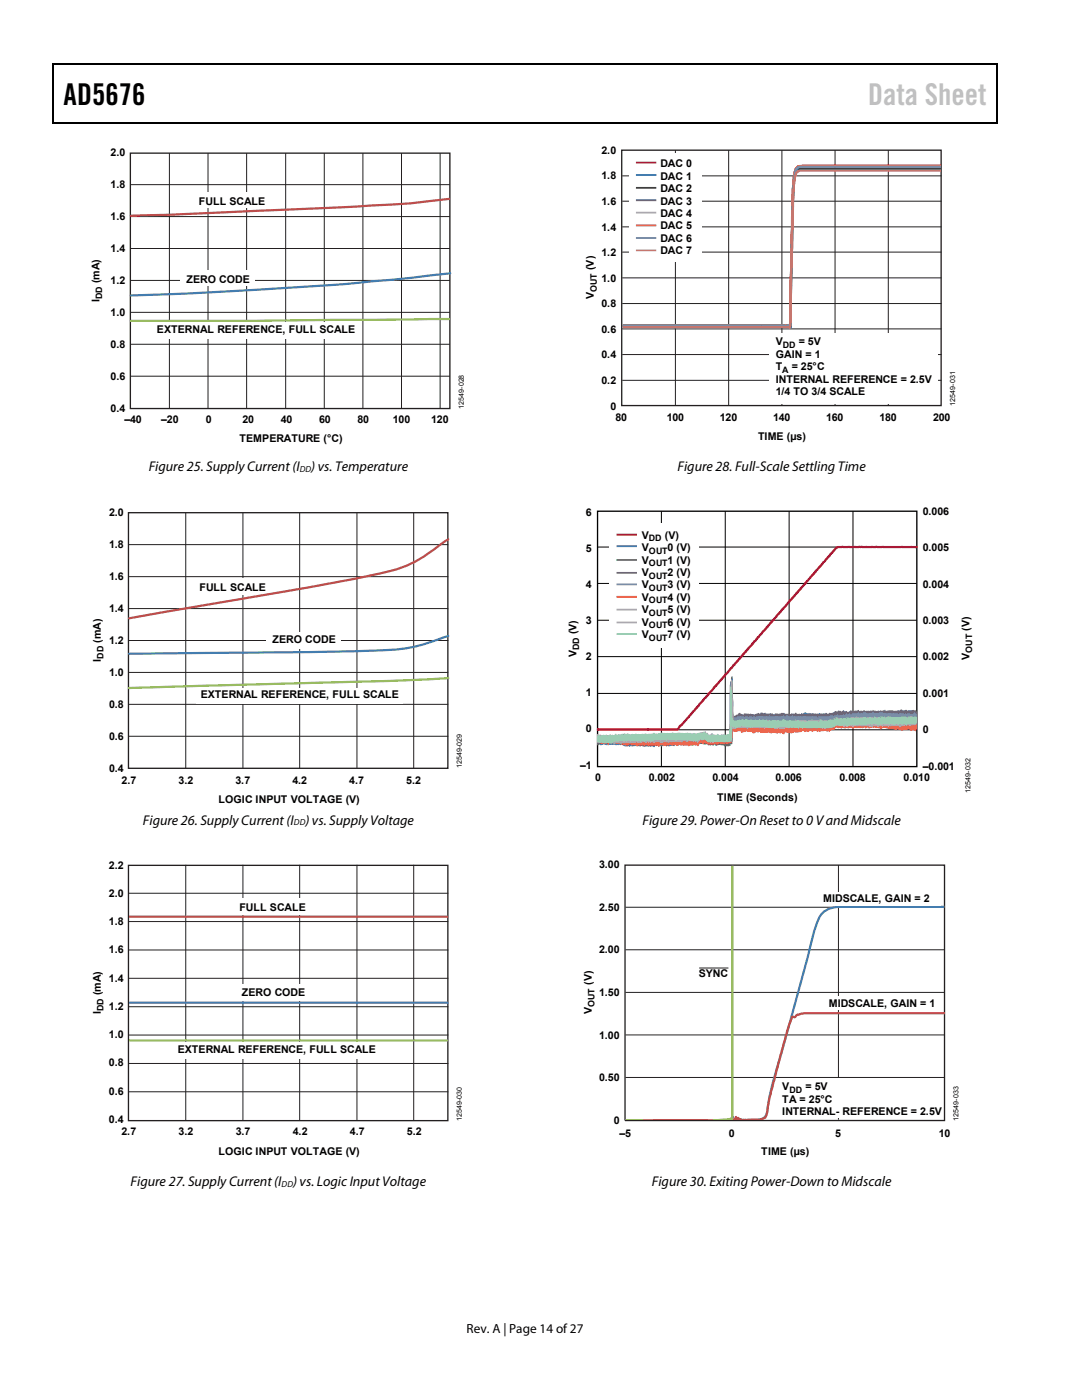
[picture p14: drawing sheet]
<svg xmlns="http://www.w3.org/2000/svg" width="216mm" height="279mm" viewBox="0 0 216 279" stroke-linecap="round" stroke-linejoin="round" font-family="sans-serif">
<defs><g id="words">
<text font-size="6" x="12.7" y="21">AD5676</text>
<text font-size="6" fill="#c0c0c0" x="173.2" y="21">Data Sheet</text>
<g font-size="2.8">
<text x="29.7" y="94">Figure 25. Supply Current (I</text>
<text x="62.1" y="94">) vs. Temperature</text>
<text x="135.2" y="93.9">Figure 28. Full-Scale Settling Time</text>
<text x="28.5" y="164.5">Figure 26. Supply Current (I</text>
<text x="60.9" y="164.5">) vs. Supply Voltage</text>
<text x="128.2" y="164.5">Figure 29. Power-On Reset to 0 V and Midscale</text>
<text x="26.1" y="236.8">Figure 27. Supply Current (I</text>
<text x="58.5" y="236.8">) vs. Logic Input Voltage</text>
<text x="130.1" y="236.8">Figure 30. Exiting Power-Down to Midscale</text>
</g>
<text font-size="2.6" x="93.1" y="266">Rev. A | Page 14 of 27</text>
<g font-size="2.1">
<text x="22.1" y="31.1">2.0</text>
<text x="120" y="35.8">1.8</text>
<text x="120" y="30.7">2.0</text>
<text x="131.8" y="33.4">DAC 0</text>
<text x="131.8" y="35.9">DAC 1</text>
<text x="22.1" y="37.5">1.8</text>
<text x="39.7" y="40.9">FULL SCALE</text>
<text x="120" y="40.9">1.6</text>
<text x="131.8" y="38.4">DAC 2</text>
<text x="131.8" y="40.8">DAC 3</text>
<text x="22.1" y="43.9">1.6</text>
<text x="120" y="46">1.4</text>
<text x="131.8" y="43.3">DAC 4</text>
<text x="131.8" y="45.8">DAC 5</text>
<text x="22.1" y="50.3">1.4</text>
<text x="118.5" y="53.9" transform="rotate(-90 118.5 53.9)">(V)</text>
<text x="120" y="51.1">1.2</text>
<text x="131.8" y="48.3">DAC 6</text>
<text x="131.8" y="50.7">DAC 7</text>
<text x="19.9" y="56.5" transform="rotate(-90 19.9 56.5)">(mA)</text>
<text x="22.1" y="56.7">1.2</text>
<text x="37.2" y="56.5">ZERO CODE</text>
<text x="118.5" y="59.7" transform="rotate(-90 118.5 59.7)">V</text>
<text x="120" y="56.2">1.0</text>
<text x="19.9" y="60.3" transform="rotate(-90 19.9 60.3)">I</text>
<text x="22.1" y="63">1.0</text>
<text x="120" y="61.3">0.8</text>
<text x="22.1" y="69.4">0.8</text>
<text x="31.3" y="66.5">EXTERNAL REFERENCE, FULL SCALE</text>
<text x="120" y="71.5">0.4</text>
<text x="120" y="66.4">0.6</text>
<text x="154.8" y="71.4">GAIN = 1</text>
<text x="154.8" y="68.9">V</text>
<text x="159.4" y="68.9">= 5V</text>
<text x="22.1" y="75.8">0.6</text>
<text x="120" y="76.6">0.2</text>
<text x="154.8" y="73.9">T</text>
<text x="154.8" y="76.4">INTERNAL REFERENCE = 2.5V</text>
<text x="158" y="73.9">= 25°C</text>
<text x="22.1" y="82.2">0.4</text>
<text x="121.8" y="81.7">0</text>
<text x="154.8" y="78.8">1/4 TO 3/4 SCALE</text>
<text x="24.8" y="84.3">–40</text>
<text x="32.2" y="84.3">–20</text>
<text x="41.1" y="84.3">0</text>
<text x="47.8" y="88.3">TEMPERATURE (°C)</text>
<text x="48.4" y="84.3">20</text>
<text x="56" y="84.3">40</text>
<text x="63.7" y="84.3">60</text>
<text x="71.3" y="84.3">80</text>
<text x="78.4" y="84.3">100</text>
<text x="86" y="84.3">120</text>
<text x="122.8" y="84.1">80</text>
<text x="133" y="84.1">100</text>
<text x="143.6" y="84.1">120</text>
<text x="151.3" y="87.8">TIME (µs)</text>
<text x="154.3" y="84.1">140</text>
<text x="164.8" y="84.1">160</text>
<text x="175.5" y="84.1">180</text>
<text x="186.2" y="84.1">200</text>
<text x="21.8" y="102.9">2.0</text>
<text x="116.9" y="102.9">6</text>
<text x="128.1" y="107.5">V</text>
<text x="132.7" y="107.5">(V)</text>
<text x="184.1" y="102.7">0.006</text>
<text x="21.8" y="109.3">1.8</text>
<text x="116.9" y="110.1">5</text>
<text x="128.1" y="110">V</text>
<text x="128.1" y="112.5">V</text>
<text x="133.2" y="110">0 (V)</text>
<text x="133.2" y="112.5">1 (V)</text>
<text x="184.1" y="110">0.005</text>
<text x="21.8" y="115.7">1.6</text>
<text x="39.8" y="118">FULL SCALE</text>
<text x="116.9" y="117.3">4</text>
<text x="128.1" y="115">V</text>
<text x="128.1" y="117.4">V</text>
<text x="128.1" y="119.9">V</text>
<text x="133.2" y="115">2 (V)</text>
<text x="133.2" y="117.4">3 (V)</text>
<text x="133.2" y="119.9">4 (V)</text>
<text x="184.1" y="117.3">0.004</text>
<text x="21.8" y="122.1">1.4</text>
<text x="116.9" y="124.6">3</text>
<text x="128.1" y="122.4">V</text>
<text x="128.1" y="124.9">V</text>
<text x="133.2" y="122.4">5 (V)</text>
<text x="133.2" y="124.9">6 (V)</text>
<text x="184.1" y="124.5">0.003</text>
<text x="193.5" y="125.9" transform="rotate(-90 193.5 125.9)">(V)</text>
<text x="20.1" y="128.3" transform="rotate(-90 20.1 128.3)">(mA)</text>
<text x="21.8" y="128.5">1.2</text>
<text x="54.4" y="128.4">ZERO CODE</text>
<text x="115" y="131.2" transform="rotate(-90 115 131.2)">V</text>
<text x="115" y="126.6" transform="rotate(-90 115 126.6)">(V)</text>
<text x="116.9" y="131.8">2</text>
<text x="128.1" y="127.3">V</text>
<text x="133.2" y="127.3">7 (V)</text>
<text x="184.1" y="131.8">0.002</text>
<text x="193.5" y="131.7" transform="rotate(-90 193.5 131.7)">V</text>
<text x="20.1" y="132.1" transform="rotate(-90 20.1 132.1)">I</text>
<text x="21.8" y="134.9">1.0</text>
<text x="21.8" y="141.3">0.8</text>
<text x="40.1" y="139.4">EXTERNAL REFERENCE, FULL SCALE</text>
<text x="116.9" y="139">1</text>
<text x="184.1" y="139.1">0.001</text>
<text x="21.8" y="147.7">0.6</text>
<text x="116.9" y="146.2">0</text>
<text x="184.1" y="146.3">0</text>
<text x="21.8" y="154.1">0.4</text>
<text x="115.7" y="153.4">–1</text>
<text x="118.8" y="156">0</text>
<text x="129.4" y="156">0.002</text>
<text x="142.2" y="156">0.004</text>
<text x="154.7" y="156">0.006</text>
<text x="167.5" y="156">0.008</text>
<text x="180.3" y="156">0.010</text>
<text x="184.1" y="153.6">–0.001</text>
<text x="24.3" y="156.5">2.7</text>
<text x="35.6" y="156.5">3.2</text>
<text x="43.6" y="160.2">LOGIC INPUT VOLTAGE (V)</text>
<text x="47" y="156.5">3.7</text>
<text x="58.4" y="156.5">4.2</text>
<text x="69.7" y="156.5">4.7</text>
<text x="81.1" y="156.5">5.2</text>
<text x="143.1" y="159.9">TIME (Seconds)</text>
<text x="21.7" y="173.4">2.2</text>
<text x="119.5" y="173.3">3.00</text>
<text x="21.7" y="179">2.0</text>
<text x="21.7" y="184.6">1.8</text>
<text x="47.8" y="181.8">FULL SCALE</text>
<text x="119.5" y="181.8">2.50</text>
<text x="164.3" y="180.1">MIDSCALE, GAIN = 2</text>
<text x="21.7" y="190.3">1.6</text>
<text x="119.5" y="190.3">2.00</text>
<text x="21.7" y="195.9">1.4</text>
<text x="118.1" y="196.6" transform="rotate(-90 118.1 196.6)">(V)</text>
<text x="139.4" y="195">SYNC</text>
<text x="20.1" y="202.4" transform="rotate(-90 20.1 202.4)">I</text>
<text x="20.1" y="198.6" transform="rotate(-90 20.1 198.6)">(mA)</text>
<text x="21.7" y="201.6">1.2</text>
<text x="48.3" y="198.8">ZERO CODE</text>
<text x="118.1" y="202.4" transform="rotate(-90 118.1 202.4)">V</text>
<text x="119.5" y="198.8">1.50</text>
<text x="165.4" y="201">MIDSCALE, GAIN = 1</text>
<text x="21.7" y="207.2">1.0</text>
<text x="119.5" y="207.3">1.00</text>
<text x="21.7" y="212.8">0.8</text>
<text x="35.5" y="210.2">EXTERNAL REFERENCE, FULL SCALE</text>
<text x="119.5" y="215.8">0.50</text>
<text x="21.7" y="218.5">0.6</text>
<text x="156.1" y="220.1">TA = 25°C</text>
<text x="156.1" y="217.6">V</text>
<text x="160.7" y="217.6">= 5V</text>
<text x="21.7" y="224.1">0.4</text>
<text x="24.2" y="226.6">2.7</text>
<text x="35.6" y="226.6">3.2</text>
<text x="47" y="226.6">3.7</text>
<text x="58.4" y="226.6">4.2</text>
<text x="69.8" y="226.6">4.7</text>
<text x="81.2" y="226.6">5.2</text>
<text x="122.5" y="224.3">0</text>
<text x="123.6" y="226.8">–5</text>
<text x="145.4" y="226.8">0</text>
<text x="156.1" y="222.6">INTERNAL- REFERENCE = 2.5V</text>
<text x="166.7" y="226.8">5</text>
<text x="187.3" y="226.8">10</text>
<text x="43.6" y="230.5">LOGIC INPUT VOLTAGE (V)</text>
<text x="151.9" y="230.5">TIME (µs)</text>
</g>
<g font-size="1.8">
<text x="20.4" y="59.7" transform="rotate(-90 20.4 59.7)">DD</text>
<text x="119.1" y="58.3" transform="rotate(-90 119.1 58.3)">OUT</text>
<text x="156.2" y="69.5">DD</text>
<text x="156.1" y="74.4">A</text>
<text x="59.8" y="94.1">DD</text>
<text x="129.5" y="108.1">DD</text>
<text x="129.5" y="110.5">OUT</text>
<text x="129.5" y="113">OUT</text>
<text x="129.5" y="115.5">OUT</text>
<text x="129.5" y="118">OUT</text>
<text x="129.5" y="120.4">OUT</text>
<text x="129.5" y="122.9">OUT</text>
<text x="129.5" y="125.4">OUT</text>
<text x="20.6" y="131.5" transform="rotate(-90 20.6 131.5)">DD</text>
<text x="115.5" y="129.8" transform="rotate(-90 115.5 129.8)">DD</text>
<text x="129.5" y="127.9">OUT</text>
<text x="194" y="130.3" transform="rotate(-90 194 130.3)">OUT</text>
<text x="58.7" y="164.7">DD</text>
<text x="20.6" y="201.8" transform="rotate(-90 20.6 201.8)">DD</text>
<text x="118.6" y="200.9" transform="rotate(-90 118.6 200.9)">OUT</text>
<text x="157.5" y="218.1">DD</text>
<text x="56.2" y="236.9">DD</text>
</g>
<g font-size="1.4">
<text x="92.6" y="81.6" transform="rotate(-90 92.6 81.6)">12549-028</text>
<text x="190.6" y="80.9" transform="rotate(-90 190.6 80.9)">12549-031</text>
<text x="92.2" y="153.3" transform="rotate(-90 92.2 153.3)">12549-029</text>
<text x="193.7" y="158.2" transform="rotate(-90 193.7 158.2)">12549-032</text>
<text x="92.2" y="223.7" transform="rotate(-90 92.2 223.7)">12549-030</text>
<text x="191.3" y="223.6" transform="rotate(-90 191.3 223.6)">12549-033</text>
</g>
</g></defs>
<path d="M10.5 12.7h.3v1h-.3zM198.8 12.7h.2v1h-.2zM198.8 12.7h.2v.3h-.2zM198.8 24.4h.2v.3h-.2z" fill="#000"/>
<path d="M10.5 12.8h188.3M10.7 13.7v11M198.9 13.7v11M10.5 24.5h188.3" fill="none" stroke="#000" stroke-width=".25"/>
<path d="M26 30.6h63.8v50.9h-63.8z" fill="#fff" stroke="#231f20" stroke-width=".27"/>
<g fill="none" stroke="#231f20" stroke-width=".2">
<path d="M26.1 36.9h63.7M33.8 30.6v50.9M41.5 30.6v50.9M49.2 30.6v50.9M57 30.6v50.9M64.7 30.6v50.9M72.4 30.6v50.9M80.1 30.6v50.9M87.8 30.6v50.9M26.1 56h63.7M26.1 49.6h63.7M26.1 43.2h63.7"/>
<path d="M26.1 75.1h63.7M26.1 68.7h63.7M26.1 62.3h63.7"/>
</g>
<g fill="#fff">
<path d="M37.6 38.3h14.9v3.1h-14.9z"/>
<path d="M36 53.9h14.9v3.2h-14.9z"/>
<path d="M30.4 64.4h41.3v3.2h-41.3z"/>
</g>
<path d="M89.9 54.5l-9.5 1.1-13.7 1.3-27 1.6-13.6 .5" fill="none" stroke="#4a7dbb" stroke-width=".44"/>
<path d="M89.7 39.7a289.8 289.8 0 0 1-25.3 1.8l-29.7 1.3-8.6 .3" fill="none" stroke="#be4b48" stroke-width=".44"/>
<path d="M89.7 63.7l-38.5 .3h-25.1" fill="none" stroke="#98b954" stroke-width=".44"/>
<path d="M25.6 102.3h63.8v51h-63.8z" fill="#fff" stroke="#231f20" stroke-width=".27"/>
<path d="M25.7 115.1h63.8M25.7 108.7h63.8M37.1 102.3v51M48.5 102.3v51M59.8 102.3v51M71.2 102.3v51M82.5 102.3v51M25.7 134.2h63.8M25.7 127.8h63.8M25.7 121.5h63.8M25.7 146.9h63.8M25.7 140.6h63.8" fill="none" stroke="#231f20" stroke-width=".2"/>
<path d="M89.5 126.9l-.7 .2a34.6 34.6 0 0 1-14 2.7l-12.8 .3-36.3 .4" fill="none" stroke="#4a7dbb" stroke-width=".44"/>
<path d="M89.5 135.3l-11.5 .6-52.3 1.4" fill="none" stroke="#98b954" stroke-width=".44"/>
<g fill="#fff">
<path d="M53.2 126.1h14.8v3.2h-14.8z"/>
<path d="M39.2 137.3h41.2v3.2h-41.2z"/>
<path d="M39 115.5h14.9v3.2h-14.9z"/>
</g>
<path d="M89.5 107.6l-.6 .4a33.1 33.1 0 0 1-9.4 5.5 399.8 399.8 0 0 1-33 6.3l-20.8 3.6" fill="none" stroke="#be4b48" stroke-width=".44"/>
<path d="M25.6 172.7h63.8v50.9h-63.8z" fill="#fff"/>
<path d="M25.6 172.7h63.8v50.9h-63.8z" fill="none" stroke="#231f20" stroke-width=".27"/>
<g fill="none" stroke="#231f20" stroke-width=".2">
<path d="M25.7 178.3h63.8M37.1 172.6v51M48.5 172.6v51M59.8 172.6v51M71.2 172.6v51M82.5 172.6v51M25.7 195.2h63.8M25.7 189.6h63.8M25.7 183.9h63.8M25.7 217.9h63.8M25.7 212.2h63.8M25.7 206.6h63.8"/>
<path d="M25.7 200.9h63.8"/>
</g>
<path d="M25.7 200.1h63.8" fill="none" stroke="#4a7dbb" stroke-width=".44"/>
<path d="M25.7 182.9h63.8" fill="none" stroke="#be4b48" stroke-width=".44"/>
<path d="M25.7 207.6h63.8" fill="none" stroke="#98b954" stroke-width=".44"/>
<g fill="#fff">
<path d="M47.1 196.6h14.8v3.2h-14.8z"/>
<path d="M34.6 208.1h41.2v3.2h-41.2z"/>
<path d="M47 179.3h14.8v3.2h-14.8z"/>
</g>
<path d="M124.1 30h63.7v50.9h-63.7z" fill="#fff" stroke="#231f20" stroke-width=".27"/>
<g fill="none" stroke="#231f20" stroke-width=".2">
<path d="M124.2 35.1h63.7M134.8 30v50.9M145.4 30v50.9M156 30v50.9M166.6 30v50.9M177.2 30v50.9M124.2 55.5h63.7M124.2 50.3h63.7M124.2 45.3h63.7M124.2 40.2h63.7M124.2 75.9h63.7M124.2 70.8h63.7"/>
<path d="M124.2 65.6h63.7M124.2 60.6h63.7"/>
</g>
<path d="M187.5 33.1h-27.3l-1 .1-.4 .4-.2 .7-.4 3.5-.6 27.4v-.4l-.1 .2v-.2l-.1 .2-5.2-.1M152.3 64.9l-27.8 .1" fill="none" stroke="#db0029" stroke-width=".44"/>
<path d="M187.5 33.7h-27.9l-.4 .2-.5 .8-.4 3.1-.6 27.6-.1-.4v.2h-5.4M124.5 65.1l13.9-.1 13.9 .2" fill="none" stroke="#0a347c" stroke-width=".44"/>
<path d="M187.5 33.8h-27.7l-.3 .1a1.23 1.23 0 0 0-.9 1.3l-.3 2.1-.2 3.7-.5 24.4v-.3l-.1 .2v-.2l-5.3 .1M124.5 65.2l13.9 .1 13.9-.1" fill="none" stroke="#008340" stroke-width=".44"/>
<path d="M187.5 33.1h-27.9l-.5 .2-.2 .3a6.9 6.9 0 0 0-.6 3.5l-.2 2.2-.5 26v-.5l-.1 .2v-.2l-.1 .2h-5.2M124.5 65h27.8" fill="none" stroke="#593396" stroke-width=".44"/>
<path d="M187.5 33.1l-28.3 .1-.5 .8-.5 3.8-.6 27.4v-.4l-.1 .2v-.2l-.1 .2h-5.2M124.5 65h27.8" fill="none" stroke="#ac9acb" stroke-width=".44"/>
<path d="M187.5 33.1h-27.9l-.5 .2-.4 .7-.2 .7-.4 4.6-.5 26v-.5l-.1 .2h-5.3M124.5 65h27.8" fill="none" stroke="#fe650d" stroke-width=".44"/>
<path d="M187.5 33.2h-27.9l-.3 .2a1.79 1.79 0 0 0-.8 1.7l-.4 6.3-.5 23.8v-.4l-.1 .3v-.2l-5.3 .1M124.5 65h27.8" fill="none" stroke="#6c85b1" stroke-width=".44"/>
<path d="M187.5 34l-27.9 .1a1.33 1.33 0 0 0-1 1.4l-.5 7.3-.5 22.6v-.2l-.1 .2v-.2l-5.3 .1M124.5 65.3h27.8" fill="none" stroke="#e9657e" stroke-width=".44"/>
<path d="M125.6 30.7h14.4v21.6h-14.4z" fill="#fff"/>
<path d="M126.9 32.4h4.1" fill="none" stroke="#db0029" stroke-width=".35"/>
<path d="M126.9 34.9h4.1" fill="none" stroke="#0a347c" stroke-width=".35"/>
<path d="M126.9 37.5h4.1" fill="none" stroke="#008340" stroke-width=".35"/>
<path d="M126.9 40h4.1" fill="none" stroke="#593396" stroke-width=".35"/>
<path d="M126.9 42.4h4.1" fill="none" stroke="#ac9acb" stroke-width=".35"/>
<path d="M126.9 45h4.1" fill="none" stroke="#fe650d" stroke-width=".35"/>
<path d="M126.9 47.5h4.1" fill="none" stroke="#6c85b1" stroke-width=".35"/>
<path d="M126.9 50h4.1" fill="none" stroke="#e9657e" stroke-width=".35"/>
<path d="M153.5 66.4h33.6v14.2h-33.6z" fill="#fff"/>
<path d="M119.2 102h63.7v51h-63.7z" fill="none" stroke="#000" stroke-width=".27"/>
<path d="M119.2 116.4h63.7M119.2 109.2h63.7M132 102v51M144.7 102v51M157.5 102v51M170.2 102v51M119.2 138.4h63.7M119.2 131h63.7M119.2 123.8h63.7M119.2 145.6h63.7" fill="none" stroke="#000" stroke-width=".2"/>
<path d="M182.8 109.2l-14.8-.1-1.1 .2-16.8 19.3M150.1 128.5l-14 16.1a1.01 1.01 0 0 0-.8 .9l-16 .1" fill="none" stroke="#db0029" stroke-width=".44"/>
<path d="M121.5 104.4h17.8v24.9h-17.8z" fill="#fff"/>
<path d="M123 106.7h4.1" fill="none" stroke="#db0029" stroke-width=".35"/>
<path d="M123 109h4.1" fill="none" stroke="#416fa6" stroke-width=".35"/>
<path d="M123 111.8h4.1" fill="none" stroke="#339b65" stroke-width=".35"/>
<path d="M123 114.3h4.1" fill="none" stroke="#6e548e" stroke-width=".35"/>
<path d="M123 116.6h4.1" fill="none" stroke="#6c85b1" stroke-width=".35"/>
<path d="M123 119.1h4.1" fill="none" stroke="#fe650d" stroke-width=".35"/>
<path d="M123 121.7h4.1" fill="none" stroke="#8fa5cb" stroke-width=".35"/>
<path d="M123 124.2h4.1" fill="none" stroke="#ac9acb" stroke-width=".35"/>
<path d="M123 126.5h4.1" fill="none" stroke="#9acdb3" stroke-width=".35"/>
<path d="M119.1 147.2l.6-.1 .3 .1 .1-.1h.5l.1 .1 .1-.1h.4l.1 .2 .1-.1h.3v.1l1-.1 .2 .1 1.2-.1 1.3 .3 .2-.2 1.1 .4 .2-.2 .5 .2 1.2-.3 .2 .3 .6-.2h1.7l.3-.2 .2 .2 .3-.2 .2 .2 1.4-.2 1.6 .2 .2-.3h.3v.1l.7-.1 .8 .1 .6-.1 .2-.2h.3v.2l.3-.1 .7 .1 .5-.4h.6l.1-.3h.3l.1 .4 .4-.1 .2 .3 .2-.1 .5 .2 .1-.3 .3 .2 .4-.1v.2l.3-.3 .5 .1 .2-.1a1.42 1.42 0 0 0 1.5-.1v.2l.4-.1 .2-11.4h.2l.1 6.9 .2 .9 1.5-.4 1.1 .2v-.2h1l.4 .2 .9-.5 .6 .2 .6-.1 .1 .2 1-.1 .1 .2 .3-.4 .1 .1a.73 .73 0 0 0 1 0l.3 .1 .1-.2h.4a4 4 0 0 0 2.3 0l.1 .1 .7-.1a1.69 1.69 0 0 0 1.5-.5l.6 .4 .3-.2 .4 .3 .7-.2 .8 .1 .1-.2 .2 .2 1-.1 .1 .2h.4l.9-.3h1.1a.86 .86 0 0 1 1-.1l1.2 .1 .4-.3 .1 .2 .7 .2h1.1l.5 .2 .2-.2 .4 .2 .4-.2 .3 .2 .3-.1 .3 .1 1.1-.1 .1 .2 .4-.2 .3 .2 .6-.1 .2 .1v-.2l.3-.1 .1 .3 .8-.2 1.4 .2 .3-.2a1.38 1.38 0 0 0 1.3 .1h.3l.1 .1h.9a.42 .42 0 0 1 .6 .1v.6a.57 .57 0 0 1-.1 .8l-1.1-.3-.2 .2-.6-.1-.4 .1-.4-.1v.1a1.92 1.92 0 0 0-1.6 0l-.5-.2-1.6 .1a.61 .61 0 0 1-.8 0h-.3a.47 .47 0 0 1-.8-.1 1.13 1.13 0 0 1-1.5-.1l-.8 .2-.4-.2-.9 .1-.6-.3-1.3 .2-.9-.2-.8 .2-.3-.2-1.3 .4-.2-.2-1.9 .2-1-.2-.5 .1-.8-.1-.1 .2h-.2a.42 .42 0 0 0-.6-.4l-.1 .3h-1.1a.81 .81 0 0 1-1.1 .2h-.5l-.2 .1-.2-.1-.3 .1-.9-.2v.1l-.8 .1-.2-.1-.4 .3-.2-.3-.5 .4-1.2-.4-1.5 .2a.95 .95 0 0 1-1.2 0l-.1 .2h-.6l-.2-.2a.77 .77 0 0 1-1-.2l-.5 .3-.4-.1-.5 .3h-.5v1.3a4.2 4.2 0 0 1-.2 2.4l-1.1 .1-.1-.1-.4 .2-1.2-.3-.2 .4h-.2l-.2-.2-.3 .2-.3-.2h-.7l-.9-.4-.2 .2-.4-.1-.2 .2v.3l-.5 .1-.1-.2-.2 .1-.5-.1-.1 .2-.3-.1v.1h-.2l-.1-.2h-.7l-.5 .3-.2-.1h-.6l-.3 .1-.5-.1-.3 .2h-1.2l-.1-.1-.2 .2-.1-.2-.9 .2-.3-.2-.2 .2-.2-.2-.4 .1-.1-.2-.2 .4-.6-.2-.2 .1h-1.3l-.5-.2-.3 .2-1-.2-.6 .2-.2-.2-.2 .2h-.2v-.2l-.2 .2-.2-.1-.3 .1-.1-.2-.2 .1-.4-.3-.2 .1-2.6-.1-.1 .1-.8-.2-.5 .3-.8-.4z" fill-rule="evenodd" fill="#416fa6"/>
<path d="M119.1 147.1l.8 .1a.66 .66 0 0 1 .9 0l1.4-.2 .1 .2 1.2-.4 .2 .4 .5-.3 .7 .2 .5-.3 .5 .2v-.2l.5 .1 .3-.1 .2 .2 .1-.2 1.1 .2 .9-.2a.9 .9 0 0 0 1.2 0l.2 .3 .3-.2 .7 .3v-.3l.5 .3 1-.2 .3 .2 .1-.1a1.1 1.1 0 0 0 1.3-.2l.4 .3 .3-.3 .7 .2 .2-.2 .3 .1a1.49 1.49 0 0 0 1.4-.1l.4 .3 .2-.1a.76 .76 0 0 0 1.2-.4l.1 .3 .1-.1 .1 .1 .3-.3h.2a.53 .53 0 0 0 .8 .4l.1 .1 .3-.1 .2 .2 .4 .1 .3-.1h.3l.1-.2 .2 .2 1.1-.1 .3 .1h.2l.1-.2 .3 .2 .6-.2 .2-12.1h.2l.1 7.4 .2 1.1 .5-.3 .7 .1 .4-.3 .2 .3h2.3v-.2l.5 .1 .3-.3 .4 .2v-.2h.4l.2-.2h.4l.2 .3 .3-.2 .2 .3 .7-.2 .3 .2 1.3-.2 .1 .2 .7-.2v.2h.2l.2-.2 .3 .1 .3-.1 .7 .1 .2-.2 .2 .2 .3-.2 1.6-.1a1.07 1.07 0 0 0 1.2-.1l1.1 .1 .3 .2h.7a1.24 1.24 0 0 1 1.2-.1l.6-.1v-.2l.7 .1 1.2-.2 1.3 .1 .4-.2 .3 .2 1.7-.1 .4 .1 .3-.1 .1 .2h.3l.6-.1 .6 .3 .3-.3a.53 .53 0 0 0 .8 .1l1 .2 .2-.2 .4 .1 .1-.2 .5 .2 .4-.1v.1l.4-.2 .5 .2 .3-.1 .6 .2 .4-.2 .3 .1 .1-.1h.7l.1-.2 .3 .2h.4l.7 .2 .4-.2 .4 .1 .1 1.1-.1 .3h-.7l-.2-.1-.6 .2-.3-.1-1-.1-.6 .2-.7-.2-.3 .1-1-.1-.9 .3-.6-.2-.7 .1-2.4-.3a.43 .43 0 0 1-.7 0l-.2 .2-.3-.2a1.08 1.08 0 0 1-1.1-.2l-2.6 .2-.1-.2-.2 .3h-.2v-.3l-.4 .2-.3-.1-.3 .1-.7 .1-.6 .3-.1-.2-.4 .2-.2-.2h-.3v.3l-.4 .1-.2-.4a.63 .63 0 0 1-1 .1l-.2 .1-1-.2-.2 .3-.3-.2h-.8l-.3 .2-1.8-.1-.2 .2-1.2-.2-.1 .2h-.5l-.2 .3-.4-.4-.6 .1-.2-.2-.5 .3-1.4-.2-.5 .2-.1-.3-.7 .2-.2-.1-.5 .4-.1-.2-.7 .1a2.54 2.54 0 0 1-2.1-.1l-.4 .2-.1 .1-.3-.1-.6 .3-.2-.3-.1 3.7-.3 .1v.2l-1.3 .1-.2-.2-.1 .1-.5-.1-.8 .2-.2-.3-.3 .2-.4-.1-.6 .1-.3-.3-.6 .1-.1-.4-.3 .3h-.6l-.1 .3-.2-.1a.77 .77 0 0 0-.9 .1l-.7-.3-.6 .1-.4-.3-.8 .1-.2 .2-.3-.3-.3 .3-.4-.2-.9 .2-.1-.1h-.6l-.4 .2a.94 .94 0 0 0-1.1-.1l-.3-.2-1.7-.2-.9 .2-.1-.3-.7 .3-1.1-.1-.3 .2-.5-.2-.2 .2-.7-.3-.8 .2a.82 .82 0 0 1-1.1 0l-.2 .1-.1-.1-.3 .3-.2-.2-.3 .1-.2-.1h-.5a1.89 1.89 0 0 0-1.5 .2h-.7z" fill-rule="evenodd" fill="#339b65"/>
<path d="M119.1 147.2l1.6-.3 .6 .2 1-.1 .4 .1 .2-.2 2.7 .1 .1-.2 .9 .3 .1-.3a1.35 1.35 0 0 0 1.4 .1l.4 .1 .2-.2 .3 .2 .3-.2 .5 .2 .3-.3 .8 .3 1.1-.3 .2 .2 1.1-.2 .3 .2 .3-.2 .4 .1 .4-.2 .3 .3 .1-.2h.9l.7 .1 .1 .2 .4-.2 1.4-.1 .1 .3a1.12 1.12 0 0 0 1-.7l.5-.2 .1 .3 .4-.3 .6 .8 1.1 .1 .2-.2 .3 .2 .8-.3 .6 .3 .3-.3 .3 .1 .2-.2 .4 .4 .2-11h.3l.2 7 1-.4 .3-.3 .8 .3 .2-.2 1.4 .1a1.59 1.59 0 0 0 1.4-.2l.2 .1 .4-.2 .5 .1 .3-.1 .1 .2 .8 .1 .1-.2 .3 .1 .1-.1 .1 .3h.3l.2-.2 .7 .1 .6-.2 1.7 .3 .2-.2 .7 .1 .2-.3 .4 .3h.6l.1-.2 .3 .3 .2-.2 .6 .1 .8-.2 1.1 .3 .3-.2 1 .2 .6-.3 .5 .2a.53 .53 0 0 1 .8-.1l.5-.5 .5 .1 .2-.2 .6 .2 .4-.3 .2 .3 .4-.1 .2 .2 .6-.3 .3 .1 1.4-.2v.1l.7 .1 .2-.1 .4 .1 1-.1 .3 .1 .2-.2 .7 .2 .4-.1 .2 .1 .2-.1 .3 .1 .1-.1h.3l.1-.1h.2v.1h1.5l.2 .1h.4l.5-.2 .1 .1 .4-.2 .4 .2 .7-.1 .2 .1 1.2-.1 .4 .1a1.22 1.22 0 0 1 .1 1.4l-1.4-.2v.1a.41 .41 0 0 1-.7 .1l-.1 .2-.6-.3-1.1 .1-.4-.1-.3 .2-1.9-.2-.1 .3-.3-.2h-.3l-.2 .2-.2-.2h-.6l-.4-.1-.1 .2-.4-.2-2.5 .2-.4-.1-.7 .1-.6-.1-.1 .3-.3-.2-1.2 .1a.48 .48 0 0 0-.7 0h-.5l-.2 .3-.3-.1-.5 .3-.7-.1-1 .2-.9-.1-.2 .1-.9 .1v-.3l-.4 .1-.2 .2-1.1-.4-.2 .3-1.1 .1-.3-.3-.4 .2-.9-.2-.4 .1a1.23 1.23 0 0 0-1.3 0v.2l-.4-.3h-1.3l-.8 .3-.1-.2-.5 .1-.3-.3-.3 .1-.1 .3-.1-.3-.4 .2-.6-.2-1.4 .3-.1-.3a.68 .68 0 0 0-1 .3l-.1-.3h-.5l-.5 .2-.2 .2-.5 .1-.5-.3-.1 3.6a.72 .72 0 0 1-1 .6l-.6 .1-.5-.1-.2 .2-.2-.2h-.7l-.5 .3v-.2l-.2 .1-.4-.3-.5 .2-.4-.7-.3 .2a.94 .94 0 0 0-1.1 .6l-1.1-.1-.5 .1v-.2h-.1l-.3 .2h-1a1.72 1.72 0 0 0-1.5 0l-.2-.2-1 .1a.48 .48 0 0 1-.8-.1h-.6a.79 .79 0 0 0-1 .3l-.8-.2-.4 .3h-.2a.5 .5 0 0 0-.8-.3l-.3 .2-.2-.3-.2 .3-.3-.1-.3 .1-.3-.2-.2 .2-.1-.3-.3 .1-.6-.1-.2 .3h-.1l-.1-.3-.2 .2h-.6l-.1 .2-.2-.3-.6 .2-2.9-.1-2.1 .2z" fill-rule="evenodd" fill="#6e548e"/>
<path d="M119.5 146.7l.2-.1a.59 .59 0 0 0 .8 .1l.3 .1 .1-.2a1.06 1.06 0 0 0 1.1 .2l.2-.1h1l.2-.2 .2 .2h.3l.4-.3 .3 .3 .3-.2h.2v.2l.2-.2 .3 .2 .7-.1 .8 .1 .2-.2 .5 .3 .6-.2 .4 .2h.3v-.2l.4 .2 .8-.1 .3 .1 .5-.3 .4 .2 .9 .1 .2-.1 .4 .2v-.2h.2l1.4 .2 1.1-.3 1 .3 .4-.2 .1 .2h.4l.5-.2 .6 .3 .1-.2 .4-.2 .3 .1 .1-.2 .5-.1 .2 .2 .2-.3h.2l.1 .3 .2-.1 .3 .4 .4-.1 .1 .2 .7-.2 1.7 .1 1-.1 .3-.2 .2-10.1h.3l.2 6.8 .1 .1 .4-.4 .2 .2 .8-.4 .6 .2 .8-.1 .3 .2 .1-.2 1.2 .2a3.5 3.5 0 0 1 2-.2l.5-.1v.2l.4-.2 .2 .2h.6a1.06 1.06 0 0 1 1.1 0l.9-.2 .3 .2 .1-.3 .3 .2h.6l.5-.2 .1 .3 .1-.2 .3 .2 2-.2 .5 .1 .2 .2 .7-.3 .1 .2h.6l.5 .2v-.3l1.8 .1 .6-.2 .5 .1 .8-.3 .5 .1 1.1-.1 .3-.3 .2 .3 .4-.2 .2 .2h.2l.2-.3 .5 .1v.1l.8-.3 .1 .2h.6l.5-.3 .7 .3 .9-.3 .5 .2 2.1-.1 .1 .2 .6-.1 .6 .2 .1-.2 .4 .1a1.41 1.41 0 0 0 1.3-.1v.1l.4-.2 .1 .3 .3-.1 1 .1a.53 .53 0 0 0 .7-.4l.3 .4a1.21 1.21 0 0 1 .2 1.3l-.3 .1a.91 .91 0 0 0-1.1 0h-.2l-.1-.2-.7 .2-.4-.2-.2 .2h-.9l-.2-.3-.1 .1h-.7l-.3 .3v-.3l-1.1-.1-.6-.1-.4 .2-1.1-.2-.9 .2h-.6l-.2-.2-.3 .4-.4-.3-.2 .2-.8-.1-.3 .2-.3-.2-.2 .2-.6-.2-.6 .3-.8 .1v.2l-.3-.1a.66 .66 0 0 0-.8-.2h-.4l-.1 .2h-.3l-.1-.1-.3 .2-.2-.2-.2 .2h-2v.2h-.7l-.3-.3-1 .2-.3-.2h-1.9l-.1 .4a1.32 1.32 0 0 0-1.5-.2l-.3 .2-.7-.5-.1 .3-.7-.2-.3 .2-.4-.1-.1 .2-.3-.2h-1.4l-.7 .2a.36 .36 0 0 1-.6-.3h-.5l-.3 .3-.4-.1-.8 .1-.3-.2-.2 .2-.5-.1a.23 .23 0 0 1-.1 .3 .23 .23 0 0 1-.3-.2h-.3l-.1-.2a1.25 1.25 0 0 0-1.2 .3h-.5v.2l-.7-.1v.7a4.5 4.5 0 0 1-.4 2.9h-.2a.84 .84 0 0 0-1 0l-1.7-.1-.2 .3-.2-.3-1 .2-.2-.3a.74 .74 0 0 0-.9-.2l-.5-.1-.4 .2v.7h-.2l-.1-.6-.3 .2h-.6l-.6-.2-.3 .2-.4-.2a.52 .52 0 0 1-.9-.1l-.1 .1-.4-.1-.1 .2-.9-.2-.9 .1-.1-.1-.4 .1-.8 .1-.2-.2-.4 .1-.8-.1-1.5 .1-.4-.1-.1 .1-.3-.1-.2 .1-.7-.1v.2h-.1l-.8-.2-.6 .2-.2-.2a1.2 1.2 0 0 1-1.2-.1l-.3-.1-.2 .3-.6-.3v.2l-1.6 .2-.5-.2-1.3 .2-1.1-.1v-1l.3-.1z" fill-rule="evenodd" fill="#6c85b1"/>
<path d="M119.1 147.2l.6-.4h.1l.1 .3 .3-.2 .3 .2 .5-.1 .1-.2 .6 .2 .2-.2 .4 .4 .6-.3 1.2 .3 .6-.1a3.8 3.8 0 0 0 2.3 .1l.1 .1 .6 .1h.7l.4-.2 .5 .3 .4-.2 .5 .1 .5-.2h.8l.4 .2 .2-.2 .3 .2 1.1-.2 .2 .3 .6-.3 1.4 .2 .4-.2 .6 .2a.69 .69 0 0 1 .9 0l.9-.2h.8l.3-.3h.2a.54 .54 0 0 0 .8-.3l.4 .4 .7 .3 .3-.2 .9 .1 .6-.2h.6l.1-.1 .2 .3 .7-.4 .3 .3 .4-.2 .2-10.8h.2l.2 8a.45 .45 0 0 0 .3 .6 .45 .45 0 0 0 .6-.4 .74 .74 0 0 0 .9 .3l1 .1h.9l.2 .1 .8 .1 .2-.1h.8v-.2l.7 .3a2.11 2.11 0 0 1 1.6 0l1-.1 .2 .2 .2-.1 .2 .1a1 1 0 0 1 1.1-.2l.6 .1 .7-.2 .6 .1 .8-.3 .3 .3 .3-.4 .6 .2 1.5-.1a.64 .64 0 0 0 .9 0l.2 .2 .6-.3 1.3 .2 .1-.3h.6l.2-.1a1.14 1.14 0 0 1 1.2-.2l.8-.2 .6 .3 .2-.3 .9 .2h.5l.2-.4a.9 .9 0 0 0 1.2 .2h1.2l.6-.2 2.2 .2 1 .3 .1-.2 .7 .1a.59 .59 0 0 1 .8 .2l.7-.1v.1l.3-.1 .6 .2 .4-.2 .1 .2a1.12 1.12 0 0 1 1.2 .2l.5-.3a1 1 0 0 1 .4 1.5v.2h-.2a.45 .45 0 0 0-.8-.1l-.6-.3-.2 .1-1 .2-.8-.2-.2-.1-.2 .2-.6-.2-1.2-.1a1.33 1.33 0 0 0-1.4 .2v-.2l-1.5-.3-.2 .2-.5 .1-.1-.2h-.2l-.5 .1-.1-.2-.4 .3-.2-.2-1.8 .2-.6-.2-.2 .2-.4-.2-.2 .2-.6-.2-.2 .2-.6-.1a.52 .52 0 0 0-.8 .3l-.9 .2-.1 .3-.2-.2-.3 .1-.2-.2-.6 .2-.1-.3-.5 .4-.2-.2-.3 .2-.2-.3-.9 .2a.47 .47 0 0 0-.7 .1l-.3-.1-.5 .1v-.2h-.5l-.1 .2-.7 .1h-1.1v.1l-1.4-.1-.2 .3-.4-.1-.1-.2-.2 .1h-.5l-.1 .1-.5-.1h-3l-.1-.2h-.7l-.3 .2h-.4l-.2-.2h-.7l-.3-.2-.2 .2-.8 .2-.2-.4-.2-.1-1.2 .3-.2-.3-.1 2.3-.9 .4-.9-.1-.2 .2-.7-.2-.4 .3-.5-.2-.2 .1-.9 .1-.3-.3-.2 .1-.4-.2v-.2l-.1 .4-.1 .1-.3-.3-.3 .1-.5 .5-.1-.2-.3 .1-.3-.1h-.8l-.3 .2-.1-.2-1.4 .1-.3-.1-.3 .1-.8-.1-1.9 .1a1.23 1.23 0 0 0-1.2 .2l-.1-.2-.5-.1-1.4 .2-.5-.2-.5 .2-.2-.2h-.6l-.4 .2-.7-.2-.2 .1-.1-.1h-.3v-.1h-.2l-.4 .2h-.4l-.1-.1-1.9-.2-.2-.2-.2 .3-.3-.3h-.7v.4h-.2l-.1-.4-1.4 .2v-.3l-.4 .1-.3-.2z" fill-rule="evenodd" fill="#fe650d"/>
<path d="M119.1 147.1l.6-.2 1.4 .2 .3-.4v.4l.9 .1 .1-.2 1-.1 .1 .2 .8-.1 .2-.3 .3 .2 .4-.1v.2l.3-.2 .4 .1 .4-.2 .2 .2h.8l.9-.3 1.6 .1 .5-.3 .1 .3 .6-.1 .4 .1 .4-.2 .4 .3 2.4-.1 .1-.2h.2l.1 .2 1.1-.1a.56 .56 0 0 1 .8 .1l.8-.2h.6l.4-.2 .2 .3h.3l.3-.3 .2 .1 .1-.3 .5 .2 .5-.4 .1 .3 .4 .1 .1 .3h.3l.2-.3h.3v.3l.7 .1 .3-.2 .5 .3 .3-.3 .3 .1 .1-.1 .5 .3 .4-.3 .3 .1a12.9 12.9 0 0 0 .3-4.9v-6.1h.2l.1 .4v1.5a33.1 33.1 0 0 0 .3 6.5l2.3-.2 .6 .1 .4-.1 1.6-.1 .1-.2 .5 .2 .7-.1 .3-.1 .2 .2 .2-.2h.2l.1 .3 .3-.1a.6 .6 0 0 0 .8-.2l1 .3 .5-.3 .3 .3 1.7-.1 .4-.2 .2 .2 1.7-.1 .5 .2 .7-.2 .2-.2 .2 .2h1.2l.2-.2 .5 .3h1.1l.3-.1v-.3l.6 .2 .7-.5 .9 .3 1.1-.1 .2-.2a.83 .83 0 0 0 1 0l.7 .1v-.2h.4l.1 .2 .2-.1v.2l.7-.2 .5 .1 .2-.2 .3 .2 1-.1 .3 .1 .1-.3 .2 .3h.8l.3-.2h1.7l1.5 .2 .5-.2 .2 .2 .3-.4 .1 .3 1.1-.1a1.07 1.07 0 0 1 1.1 .1l.3-.2 .1 .1a.51 .51 0 0 1 .2 .7 .64 .64 0 0 1-.3 .8 .64 .64 0 0 1-.8-.3l-.7 .2a.43 .43 0 0 1-.6-.1l-.2 .3-.2-.2-.2 .1v-.1l-.1 .3-.5-.3-.3 .2-.9-.2-.6 .1-.5-.1v-.2l-.2 .4-.4-.1-.1-.2-.2 .2h-.1v-.2h-.5l-.1 .2-.6 .1-.7-.2v.2h-.1l-.6-.2-.3 .1-.1-.2a.52 .52 0 0 1-.8 .1l-.5 .2h-.2v-.2l-.9 .2-.2-.3-.5 .4-1.1-.2a.5 .5 0 0 1-.8 0l-.1 .1-.3-.1-.6 .3-.2-.3a1.58 1.58 0 0 1-1.6 .6l-.5 .1-.1-.2-.1 .2-.3-.2a3.2 3.2 0 0 1-2.1 0h-.4l-.1 .2-1.2-.3-.5 .2-1-.1-.7 .3-.5-.2-1 .1a4.6 4.6 0 0 0-2.6 .1l-.9-.3-1.3 .1-.2-.1-.1 .2-.2-.1-.3 .2-.7-.2-.3 .3h-.2a.58 .58 0 0 0-.9 .1l-.5-.3-.2 .2-.2-.2-.4 .2-1.4 .1-.2-.4-.1 3h-1.6l-.1-.2-.3 .3-.4-.1-.3 .1-.4-.1-.1 .1-.4-.1-.3 .2-.9-.2-.5-.6a.75 .75 0 0 1-.9 .3l-.2 .1a.3 .3 0 0 1-.3 .3 .3 .3 0 0 1-.3-.1l-.2 .1-.2-.1-1-.1-.5 .2-.3-.2-.8 .2-.1-.3-.2 .2-.1-.2-.2 .3-1-.1-1 .3-.2-.2-.8-.1-.2 .3-.6-.3-1 .2-.1-.2-.8 .1-.5-.1-.1 .2-.3-.1-.8-.1-.5 .2-.6-.1-.2 .3h-1.3l-.1-.2-.2 .2h-.6l-.2-.1-.4 .2-1-.2-.1 .3h-.5v-.2h-.3v.2l-.8-.3-.9 .1-.1-.2h-.2a.65 .65 0 0 1-.8-.1 .65 .65 0 0 1-.1-.8z" fill-rule="evenodd" fill="#8fa5cb"/>
<path d="M119.1 146.5l.3-.1 .1 .3 .4-.1 .1 .3 .1-.2h1.4l1.7 .2 .1-.2 .3 .1 .4-.2 .3 .3 .3-.1 1.7 .1 .3-.2 .1 .4 .6-.3 1.8 .1 .1-.2 .3 .2 .7-.1 .3 .2 .2-.2 1.1 .2 .9-.2 .3 .1 .3-.3 .3 .1 .2-.2 .2 .3 1.3-.1 .3 .1 1.2-.3 .5 .1 .2-.3 .4 .2a1.09 1.09 0 0 0 1.1-.1v.1l.2 .1 .6-.4 .7 .1 .2-.3 .1 .1v.3h.5v.3l.1 .1 .3-.2 .2 .2 .2-.2 .7 .3 .8-.2 .7 .2 .4-.2 .7 .2 .2-.3 .2-9.7h.2v.3l.2 6.7a.52 .52 0 0 0 .7 .2l.4-.1 .2 .1 .3-.2h1.1l.2 .2 .5-.2 .1 .2 .7-.1 .5 .1 .2-.2 .5 .1v.1l.3-.3 .6 .3 .5-.2 .5 .2 .1-.1 .2 .1 .4-.1 .4 .1 .1 .1h.8l.3-.2 1 .1 .1-.1 .7 .1v-.1h.6l.5-.1 .3 .2v-.2l.6 .1 .2-.2 .3 .2 .4-.3 .5 .3 .3-.2 .3 .2 .3-.2 .3 .3 .2-.2 .6 .2 .6-.2 .8 .2 .1-.1 .5 .1 .2-.1h.2a.34 .34 0 0 0 .6-.2l.4 .2 .4-.6 .5 .1v.2l.2-.3h.1l.1 .3 .6-.2a3.1 3.1 0 0 0 2.1 0l.3 .2v-.2h.3v.2l.3-.2 .1 .2 1-.2 .1 .2 .5-.1 .2 .2 .2-.3 .9 .2h.6l.3-.2 .2 .2 1-.1 .2 .1 .2-.2 .2 .2 .7-.1 .8 .2 .2-.2h.3l.2-.2 .1 .2 1 .1 .6-.2 .2 .2v-.3l.5 .2 .4-.2a.63 .63 0 0 0 .8-.1h.1v.9a.73 .73 0 0 1-1 .6l-.3 .1-.5-.1-.2 .1-.2-.1-.6 .1a.5 .5 0 0 1-.9-.1l-1.4 .2-.4-.2v.2l-.6-.2-.3 .2-.2-.2-.3 .2-.2-.2a.64 .64 0 0 1-.9 .1l-.2 .1-.3-.2-.4 .3-1.2-.2-.8 .1-.5-.2-.5 .2-.6-.1-.2 .2-.2-.2-.1 .1-1.3-.1-.2 .2-.7-.2-.2 .1-.7-.2-.2 .3-.5 .1-.1 .2-1.1-.1-.1 .3-.4-.2-1.4-.1a.38 .38 0 0 1-.6-.2l-.7 .2-1-.4-.2 .4-.3-.1a.53 .53 0 0 1-.8-.1l-.1 .3-.3-.2-.4 .1-.9-.1-.4 .2-.6-.1-.1 .2-1 .1h-.2v-.2h-.1a.8 .8 0 0 1-1.1-.2l-.4 .2-1-.1-.2 .2-.2-.3-.2 .2-.5-.2-.3 .3-.1-.3-1.2 .2-.2-.2-.6 .1-.1 .3-.2-.1v-.3h-.5l-.9 .2-.5-.1-.4 .2-.6 .1-.1-.5-.1 2.7v.2h-.4l-.3 .2-.2-.2-.6 .2-.4-.1-1-.1-.7 .3-.3-.3-.2 .1-.1-.1h-.3l-.2-.2h-.4l-.1-.4-.2 .3-.7-.2-.7 .8-.1-.3-.2-.1-.5 .2v-.3l-.6 .2-.1-.2-.6 .2-.7-.2-.3 .4-.1-.2-.4 .1-.1-.1-.1 .1-2.3-.1-.5 .2-.4-.1v.2l-.9-.2-.9 .2-.2-.2-.2 .2-.3-.1-.2 .1-.3-.3v.4l-.7-.3-.5 .2-.2-.2h-.8l-.3 .2-1.6-.2-.5 .2-.3-.2-.6 .1-.2-.2-.5 .2-.7-.1-.7 .1-.2-.2h-.5l-.3 .2-.3-.1-.4 .2-.1-.3-.2 .1a1.2 1.2 0 0 1-.4-1.3z" fill-rule="evenodd" fill="#ac9acb"/>
<path d="M119.4 146.7l.5 .1a1.11 1.11 0 0 1 1.2 0h.2l.6-.3 .1 .2 .2-.1 .3 .1 .4-.3 .3 .2 .9-.2 .3 .2v-.2l.3-.1a.22 .22 0 0 0 .2 .2 .22 .22 0 0 0 .3-.2l.8 .2 .8-.1 1.6 .1 .3-.2 .5 .2 1.1-.1v-.1l.9 .1 .9-.2 4.5 .1 .6-.1 1.8 .2 .6-.2 .5 .1 .3-.3 .5 .3a1.2 1.2 0 0 0 1.6 .3l.4 .3 .2-.5 .6 .3 .7-.2 1.1 .1v-1.1l.2-.1v-8.3h.3l.2 6.6h.2l.2 .2 .8-.1 .2-.2 .1 .1 .3-.2 .6 .2 .3-.3 .5 .3 .5-.2 .6 .2 .2-.2 .6 .2 .2-.2 .3 .3 .4-.2h.2l.1 .2 .9 .1 .2-.2v.2h.4a.71 .71 0 0 1 .9 .1l.4-.3 .7 .2v-.3a.74 .74 0 0 1 1 .4l.7-.3v.1l1 .1 .6-.1 .7 .2 .3-.1 .4 .1 1.8-.2 .8 .2 .4-.3 1.2 .2 .5-.2 .5 .1 .6-.2a1.01 1.01 0 0 1 1.1-.1l.3-.2 .2 .2 1.1-.1v-.1h.3v.1l.6-.1 1.6 .1 .6-.2 .7 .1 .7-.2 .1 .2 .4-.1 .2 .1 .1-.2 .3 .1 .9 .1 .3-.3 .6 .2 .3-.1a.54 .54 0 0 1 .7 .2l.5-.2 .2 .2a.7 .7 0 0 1 .9 0l.8-.1 .1-.2h.2l.1 .3 .3-.2 .6 .2 .1-.2 1.3-.1 .2 .2v1.1l-.1 .2-.6-.1-1.2 .1-.1-.1v.3h-.1l-.5-.3-.1 .3-.6-.2-1.2 .2-2.1-.2-1.2 .2-.7-.2-.5 .2-.2-.2-.8 .2-.7-.1-.1 .2-.7-.2-.7 .2h-1.1l-.6 .1-.5-.1-.1 .1h-.1l-.1-.1-.7 .1a.63 .63 0 0 0-1 .1l-.5 .2a4.2 4.2 0 0 1-2.4 0l-1.6 .2-1.6-.1-.2 .2-.6-.3-.3 .3-.3-.3-.7-.1-.3 .3-.2-.2-.4 .2-.2-.2h-.4v-.2l-2 .2-.2 .2-.2-.2-.2 .2-2.3-.4-.6 .2-.8-.2-.3 .2-.3-.2-.1 .3-.3-.3-.9 .1-.1-.2-.2 .2-.3-.2-.3 .2-.3-.1-.1 .2-.6 .1-.1-.2-.5 .1-.1-.4v2.9l-.3 .3-.5 .2-1.9-.2-.5 .2-.6-.2a.99 .99 0 0 1-1.3-.2l-.3-.1-.1-.2-.2 .2-.6-.2-.1 .1a.98 .98 0 0 1-1.3 .2h-.7l-.1-.1-.3 .1-.3-.2-1.1 .2-.1-.2-1 .2-.2-.1-.9 .1-.5-.2-.1 .2-1-.2-.3 .2-.3-.2-.8 .1-.1 .3h-.7l-.1-.2-.2 .1-.3-.1h-.3l-.1 .2h-.3l-.2-.2-.4 .2v.2h-.3v-.4l-.3 .2-.4-.2-.2 .2-.7-.2-.2 .2-.3-.3-.5 .3h-2.1h-.5l-.1 .2h-3.2v-1.2z" fill-rule="evenodd" fill="#9acdb3"/>
<path d="M124.7 172.7h63.8v50.9h-63.8z" fill="none" stroke="#231f20" stroke-width=".27"/>
<path d="M146 172.7v50.8M167.3 172.7v50.8M124.8 198.1h63.7M124.8 189.5h63.7M124.8 181.1h63.7M124.8 215h63.7M124.8 206.5h63.7" fill="none" stroke="#231f20" stroke-width=".2"/>
<path d="M188.5 181h-14.9a44.5 44.5 0 0 0-7.7 .2 3.8 3.8 0 0 0-2.8 2.7l-.8 2.6-1.1 4.5-6.2 22.3a49.8 49.8 0 0 0-2 8.8 2.11 2.11 0 0 1-2.5 1.4M145.7 223.5l.5-.7 .1 .7M146.7 223.5l.1-.2 .2 .2M147.2 223.5l.1-.3 .1 .3M147.6 223.5l.1-.1 .4 .1" fill="none" stroke="#4a7dbb" stroke-width=".44"/>
<path d="M188.5 202.2h-28l-1.5 .4a.58 .58 0 0 1-.9 .3l-1.1 2.9-1.3 4.9-1.9 7.2-.6 3.2a2.05 2.05 0 0 1-.8 2.1l-.7 .3h-2.6M146.1 223.5l.3-.2 .1 .2M146.7 223.5l.2-.6 .1 .6M147.2 223.5l.1-.4 .1 .4M147.6 223.5l.1-.1 .3 .1M148.2 223.5h.3M148.6 223.5h.3" fill="none" stroke="#be4b48" stroke-width=".44"/>
<path d="M146.1 172.7v50.6l-2.3 .2" fill="none" stroke="#98b954" stroke-width=".44"/>
<g fill="#fff">
<path d="M155.3 215.2h32.8v7.9h-32.8z"/>
<path d="M162.9 178h24.8v2.7h-24.8z"/>
<path d="M162.9 198.8h24.8v2.7h-24.8z"/>
</g>
<path d="M139.5 193.2h5.9" fill="none" stroke="#231f20" stroke-width=".2"/>
<use href="#words"/>
</svg>
